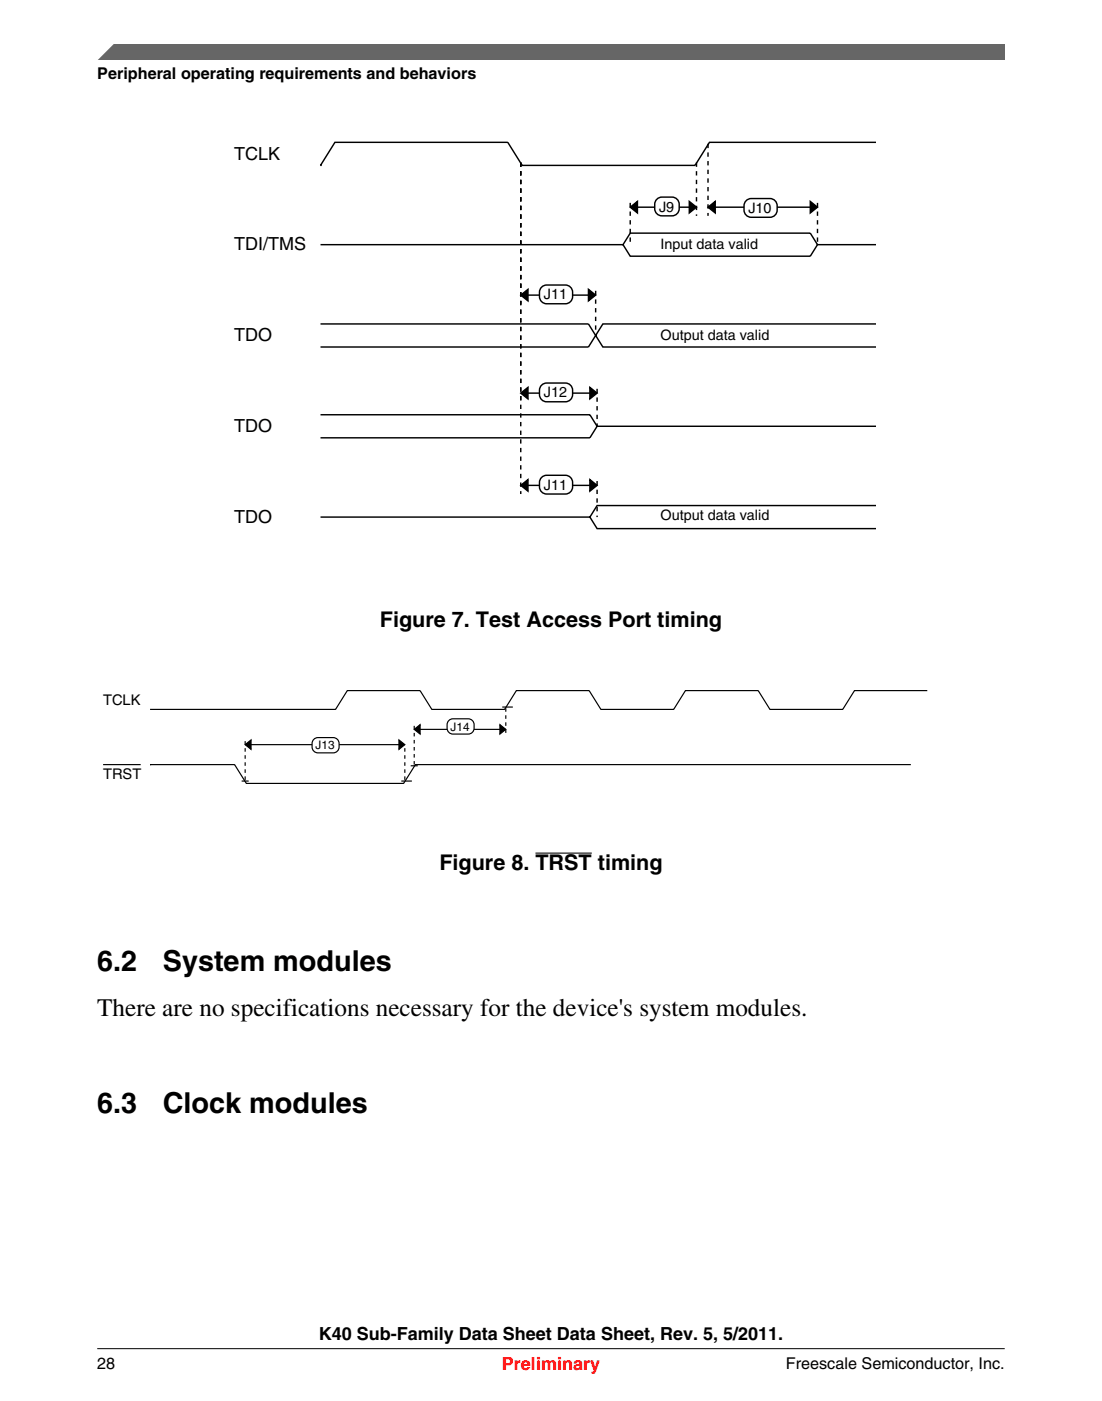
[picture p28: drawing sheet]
<svg xmlns="http://www.w3.org/2000/svg" width="216mm" height="274mm" viewBox="0 0 216 274" stroke-linecap="round" stroke-linejoin="round" font-family="sans-serif">
<defs><g id="words">
<g font-size="5.6">
<text x="19" y="190.2">6.2</text>
<text x="31.9" y="190.2">System modules</text>
<text x="19" y="218">6.3</text>
<text x="31.9" y="218">Clock modules</text>
</g>
<text font-size="4.9" x="19.1" y="198.9">There are no specifications necessary for the device's system modules.</text>
<g font-size="4.2">
<text x="74.4" y="122.8">Figure 7. Test Access Port timing</text>
<text x="86.1" y="170.4">Figure 8. TRST timing</text>
</g>
<g font-size="3.5">
<text x="45.9" y="31.3">TCLK</text>
<text x="45.9" y="49">TDI/TMS</text>
<text x="45.9" y="66.8">TDO</text>
<text x="45.9" y="84.6">TDO</text>
<text x="45.9" y="102.4">TDO</text>
<text x="62.5" y="262.3">K40 Sub-Family Data Sheet Data Sheet, Rev. 5, 5/2011.</text>
</g>
<text font-size="3.5" fill="#f00" x="98.3" y="268.2">Preliminary</text>
<g font-size="3.2">
<text x="19" y="15.5">Peripheral operating requirements and behaviors</text>
<text x="19.1" y="268">28</text>
<text x="154" y="268">Freescale Semiconductor, Inc.</text>
</g>
<g font-size="2.9">
<text x="20.2" y="138">TCLK</text>
<text x="20.2" y="152.5">TRST</text>
</g>
<g font-size="2.8">
<text x="129.1" y="41.4">J9</text>
<text x="146.6" y="41.7">J10</text>
<text x="129.4" y="48.8">Input data valid</text>
<text x="106.5" y="58.6">J11</text>
<text x="129.4" y="66.5">Output data valid</text>
<text x="106.5" y="77.8">J12</text>
<text x="106.5" y="95.9">J11</text>
<text x="129.4" y="101.8">Output data valid</text>
</g>
<g font-size="2.3">
<text x="88.3" y="143">J14</text>
<text x="61.8" y="146.7">J13</text>
</g>
</g></defs>
<g fill="none" stroke="#000" stroke-width=".28">
<path d="M62.8 32.4h.1M135 39.4l1.5 1.2-1.5 1.1zM158.8 39.4l1.4 1.2-1.4 1.1zM171.5 27.9h-32.5l-2.8 4.5h-33.9l-2.8-4.5h-33.9l-2.8 4.5M62.8 47.9h59.3M102 57.8l1.4-1.1v2.2zM102 57.8h14.7M115.3 56.7l1.4 1.1-1.4 1.1zM122.1 47.9l1.4 2.3h35.3l1.4-2.3h11.3M122.1 47.9l1.4-2.3h35.3l1.4 2.3M123.5 40.6h13M123.5 40.6l1.4-1.2v2.3z"/>
<path d="M138.7 40.6l1.4-1.2v2.3zM138.7 40.6h21.5M62.8 63.4h52.5l2.8 4.5h53.4M102 77l1.4-1.2v2.3zM102 77h15M115.6 75.8l1.4 1.2-1.4 1.1zM171.5 63.4h-53.4l-2.8 4.5h-52.5M62.8 81.2h52.8l1.4 2.3M102 95l1.4-1.1v2.3zM102 95h15M115.6 93.9l1.4 1.1-1.4 1.2zM171.5 83.5h-54.5l-1.4 2.2h-52.8"/>
<path d="M171.5 99h-54.5l-1.4 2.2M62.8 101.2h52.8M115.6 101.2l1.4 2.3h54.5"/>
</g>
<path d="M102 57.8l1.4-1.1v2.2zM115.3 56.7l1.4 1.1-1.4 1.1zM123.5 40.6l1.4-1.2v2.3zM135 39.4l1.5 1.2-1.5 1.1zM138.7 40.6l1.4-1.2v2.3zM158.8 39.4l1.4 1.2-1.4 1.1zM102 77l1.4-1.2v2.3zM115.6 75.8l1.4 1.2-1.4 1.1zM102 95l1.4-1.1v2.3zM115.6 93.9l1.4 1.1-1.4 1.2z" fill="#000"/>
<path d="M102 31.8v27.7M102 31.8v46.9M102 31.8v64.9M123.5 39.7v8.2M136.5 31.8v10.5M138.7 28.2v14.1M160.2 39.7v8.2M116.7 56.9v8.8M117 76.1v7.4M117 94.2v7" fill="none" stroke="#000" stroke-width=".28" stroke-dasharray=".8 .8" stroke-linecap="butt"/>
<path d="M106 56.4l.7-.5 .4-.1h3.7a1.41 1.41 0 0 1 1.4 1.4 1.79 1.79 0 0 1-1 2.2l-4.1 .1a1.41 1.41 0 0 1-1.4-1.4l.1-1.3z" fill="#fff"/>
<path d="M106 56.4l.7-.5 .4-.1h3.7a1.41 1.41 0 0 1 1.4 1.4 1.79 1.79 0 0 1-1 2.2l-4.1 .1a1.41 1.41 0 0 1-1.4-1.4l.1-1.3z" fill="none" stroke="#000" stroke-width=".28"/>
<path d="M106 75.6l.7-.5 .4-.1h3.7a1.41 1.41 0 0 1 1.4 1.4 1.79 1.79 0 0 1-1 2.2l-4.1 .1a1.41 1.41 0 0 1-1.4-1.4l.1-1.3z" fill="#fff"/>
<path d="M106 75.6l.7-.5 .4-.1h3.7a1.41 1.41 0 0 1 1.4 1.4 1.79 1.79 0 0 1-1 2.2l-4.1 .1a1.41 1.41 0 0 1-1.4-1.4l.1-1.3z" fill="none" stroke="#000" stroke-width=".28"/>
<path d="M106 93.6l.7-.5h.4h3.7a1.41 1.41 0 0 1 1.4 1.4 1.79 1.79 0 0 1-1 2.2h-4.1a1.41 1.41 0 0 1-1.4-1.4l.1-1.3z" fill="#fff"/>
<path d="M106 93.6l.7-.5h.4h3.7a1.41 1.41 0 0 1 1.4 1.4 1.79 1.79 0 0 1-1 2.2h-4.1a1.41 1.41 0 0 1-1.4-1.4l.1-1.3z" fill="none" stroke="#000" stroke-width=".28"/>
<path d="M128.5 39.2l.3-.3a4.8 4.8 0 0 1 3.3-.2 1.97 1.97 0 0 1 .9 2.6 1.41 1.41 0 0 1-1.3 1h-2a1.41 1.41 0 0 1-1.4-1.4v-1.3z" fill="#fff"/>
<path d="M128.5 39.2l.3-.3a4.8 4.8 0 0 1 3.3-.2 1.97 1.97 0 0 1 .9 2.6 1.41 1.41 0 0 1-1.3 1h-2a1.41 1.41 0 0 1-1.4-1.4v-1.3z" fill="none" stroke="#000" stroke-width=".28"/>
<path d="M146 39.5l.7-.6h.5h3.6a1.41 1.41 0 0 1 1.5 1.4 1.79 1.79 0 0 1-1 2.2h-4.1a1.41 1.41 0 0 1-1.4-1.4v-1.3z" fill="#fff"/>
<path d="M146 39.5l.7-.6h.5h3.6a1.41 1.41 0 0 1 1.5 1.4 1.79 1.79 0 0 1-1 2.2h-4.1a1.41 1.41 0 0 1-1.4-1.4v-1.3z" fill="none" stroke="#000" stroke-width=".28"/>
<g fill="none" stroke="#000" stroke-width=".23">
<path d="M98.4 138.4h2.1M181.7 135.2h-14.3l-2.3 3.7h-14.3l-2.3-3.7h-14.2l-2.3 3.7h-14.3l-2.3-3.7h-14.2l-2.3 3.7h-14.3l-2.3-3.7h-14.3l-2.3 3.7h-36.3M29.4 149.7h.1M29.4 149.7h16.6l2.3 3.7h30.8l2.3-3.7h97M47.3 152.9h1.4M48 145.8l1.2-.9v1.8zM48 145.8h31.3M78.2 144.9l1.1 .9-1.1 .9zM78.6 152.9h2.1M80.5 149.9h1.3M81.2 142.8l1.1-.9v1.8zM81.2 142.8h17.9"/>
<path d="M97.9 141.9l1.2 .9-1.2 .9z"/>
</g>
<path d="M48 145.8l1.2-.9v1.8zM78.2 144.9l1.1 .9-1.1 .9zM81.2 142.8l1.1-.9v1.8zM97.9 141.9l1.2 .9-1.2 .9z" fill="#000"/>
<path d="M48 145.1v7.8M79.3 146.5v6.4M81.2 142.1v7.8M99.1 143.5v-5.1" fill="none" stroke="#000" stroke-width=".23" stroke-dasharray=".7 .7" stroke-linecap="butt"/>
<path d="M87.8 141.2l.6-.4 .3-.1h3a1.34 1.34 0 0 1 1.2 1.9 1.15 1.15 0 0 1-1.2 1.1h-3a1.34 1.34 0 0 1-1.1-1.8z" fill="#fff"/>
<path d="M87.8 141.2l.6-.4 .3-.1h3a1.34 1.34 0 0 1 1.2 1.9 1.15 1.15 0 0 1-1.2 1.1h-3a1.34 1.34 0 0 1-1.1-1.8z" fill="none" stroke="#000" stroke-width=".23"/>
<path d="M61.4 144.9l.5-.4 .4-.1h3a1.34 1.34 0 0 1 1.1 1.9 1.15 1.15 0 0 1-1.1 1.1h-3a1.34 1.34 0 0 1-1.2-1.8z" fill="#fff"/>
<path d="M20.2 149.7h7.4M61.4 144.9l.5-.4 .4-.1h3a1.34 1.34 0 0 1 1.1 1.9 1.15 1.15 0 0 1-1.1 1.1h-3a1.34 1.34 0 0 1-1.2-1.8z" fill="none" stroke="#000" stroke-width=".23"/>
<path d="M104.9 167h11" fill="none" stroke="#000" stroke-width=".21"/>
<path d="M19 11.7l5.7-3.1 172.2 .1v3z" fill="#666"/>
<path d="M22.5 8.6l-3.1 3.1" fill="none" stroke="#666" stroke-width=".28"/>
<path d="M19 264.1h177.8" fill="none" stroke="#000" stroke-width=".2"/>
<use href="#words"/>
</svg>
